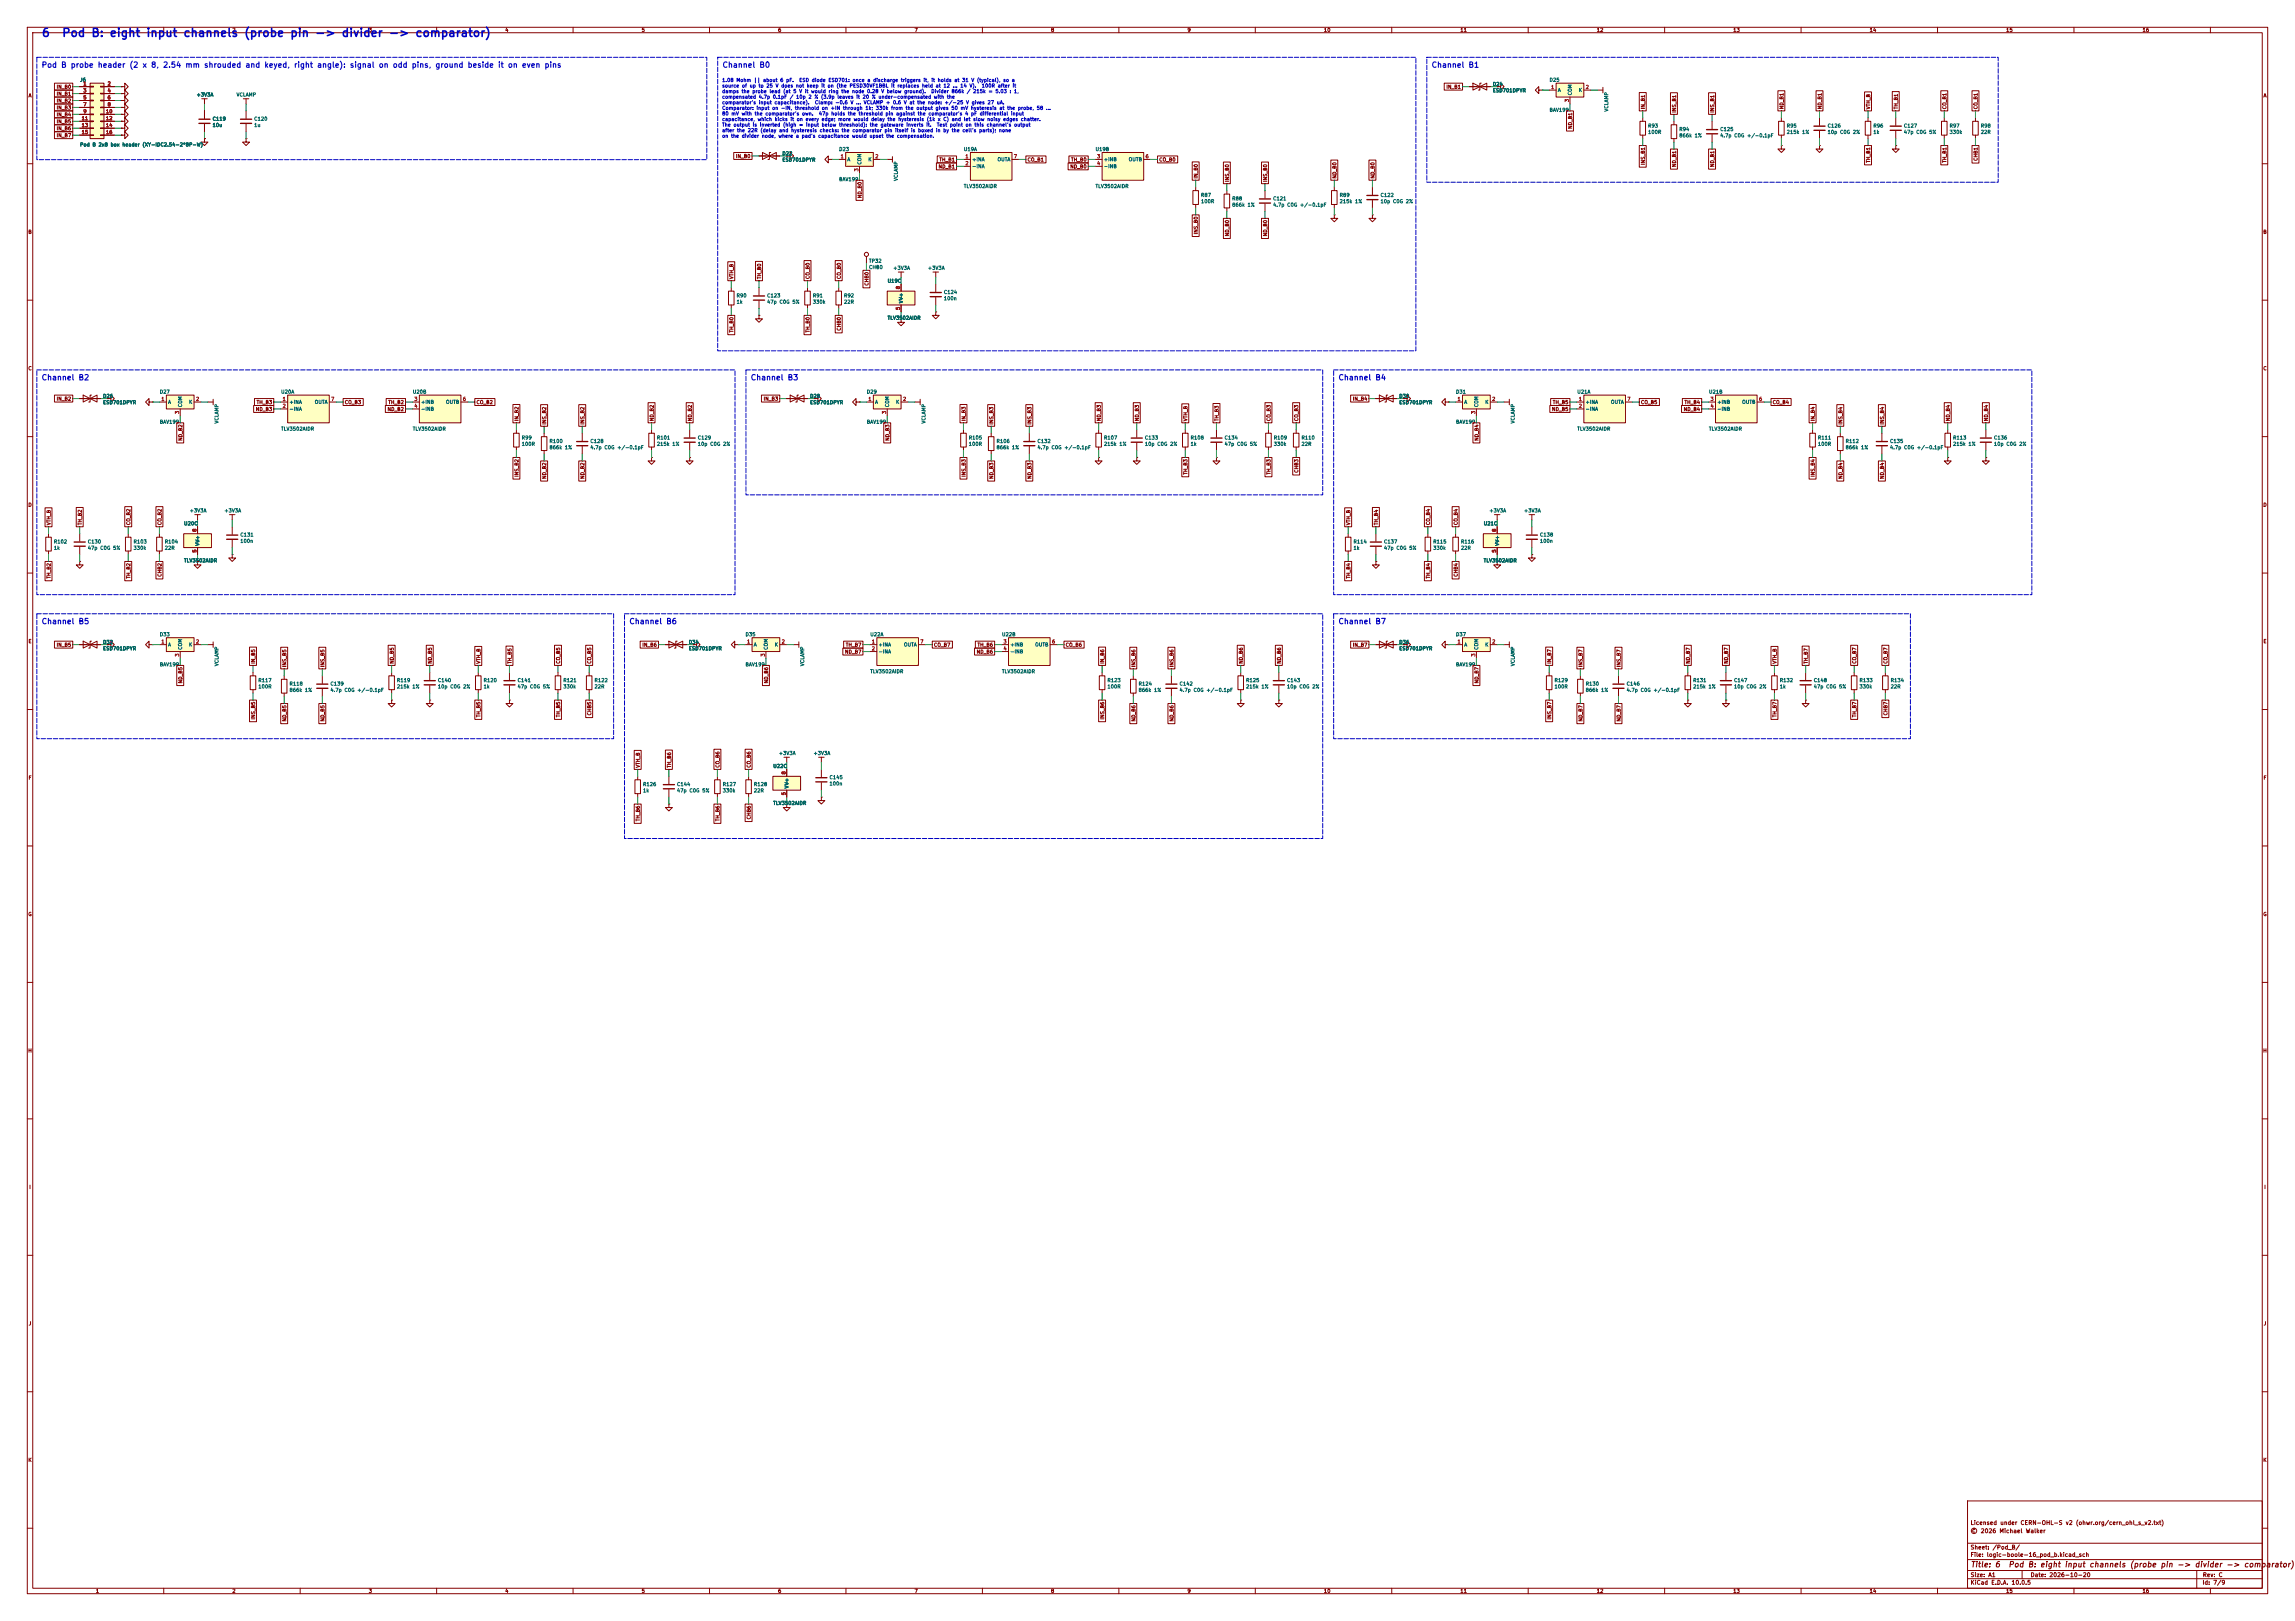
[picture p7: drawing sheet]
<svg xmlns="http://www.w3.org/2000/svg" width="841mm" height="594mm" viewBox="0 0 841 594" stroke-linecap="round" stroke-linejoin="round" font-family="sans-serif">
<defs><g id="words">
<g font-size="3" fill="#0000c2">
<text x="15.1" y="14.3">6</text>
<text x="22.5" y="14.3">Pod B: eight input channels (probe pin -&gt; divider -&gt; comparator)</text>
</g>
<g font-size="2" fill="#0000c2">
<text x="15.1" y="25.3">Pod B probe header (2 x 8, 2.54 mm shrouded and keyed, right angle): signal on odd pins, ground beside it on even pins</text>
<text x="264.6" y="25.3">Channel B0</text>
<text x="524.4" y="25.3">Channel B1</text>
<text x="15.1" y="139.8">Channel B2</text>
<text x="274.9" y="139.8">Channel B3</text>
<text x="490.3" y="139.8">Channel B4</text>
<text x="15.1" y="229.2">Channel B5</text>
<text x="230.4" y="229.2">Channel B6</text>
<text x="490.3" y="229.2">Channel B7</text>
</g>
<g font-size="2" fill="#840000">
<text x="722" y="574.8">Title: 6</text>
<text x="735.8" y="574.8">Pod B: eight input channels (probe pin -&gt; divider -&gt; comparator)</text>
</g>
<g font-size="1.5" fill="#840000">
<text x="721.9" y="562.1">© 2026 Michael Walker</text>
<text x="721.9" y="559.1">Licensed under CERN-OHL-S v2 (ohwr.org/cern_ohl_s_v2.txt)</text>
<text x="721.9" y="568.1">Sheet: /Pod_B/</text>
<text x="721.9" y="570.8">File: logic-boole-16_pod_b.kicad_sch</text>
<text x="721.9" y="581">KiCad E.D.A. 10.0.5</text>
<text x="721.9" y="578.2">Size: A1</text>
<text x="743.9" y="578.2">Date: 2026-10-20</text>
<text x="806.9" y="581">Id: 7/9</text>
<text x="807" y="578.2">Rev: C</text>
</g>
<g font-size="1.3" fill="#840000">
<text x="35" y="12">1</text>
<text x="85" y="12">2</text>
<text x="135" y="12">3</text>
<text x="185" y="12">4</text>
<text x="235" y="12">5</text>
<text x="285" y="12">6</text>
<text x="335" y="12">7</text>
<text x="385" y="12">8</text>
<text x="435" y="12">9</text>
<text x="485" y="12">10</text>
<text x="535" y="12">11</text>
<text x="585" y="12">12</text>
<text x="635" y="12">13</text>
<text x="685" y="12">14</text>
<text x="735" y="12">15</text>
<text x="785" y="12">16</text>
<text x="10.3" y="36">A</text>
<text x="20.6" y="32.8">IN_B0</text>
<text x="20.6" y="35.3">IN_B1</text>
<text x="529.9" y="32.8">IN_B1</text>
<text x="829.3" y="36">A</text>
<text x="20.6" y="40.4">IN_B3</text>
<text x="20.6" y="37.9">IN_B2</text>
<text x="603" y="40.2" transform="rotate(-90 603 40.2)">IN_B1</text>
<text x="614.5" y="41.5" transform="rotate(-90 614.5 41.5)">INS_B1</text>
<text x="628.4" y="41.5" transform="rotate(-90 628.4 41.5)">INS_B1</text>
<text x="653.8" y="40.2" transform="rotate(-90 653.8 40.2)">ND_B1</text>
<text x="667.8" y="40.2" transform="rotate(-90 667.8 40.2)">ND_B1</text>
<text x="685.6" y="40.2" transform="rotate(-90 685.6 40.2)">VTH_B</text>
<text x="695.7" y="40.2" transform="rotate(-90 695.7 40.2)">TH_B1</text>
<text x="713.5" y="40.2" transform="rotate(-90 713.5 40.2)">CO_B1</text>
<text x="725" y="40.2" transform="rotate(-90 725 40.2)">CO_B1</text>
<text x="20.6" y="45.5">IN_B5</text>
<text x="20.6" y="43">IN_B4</text>
<text x="576.4" y="47.4" transform="rotate(-90 576.4 47.4)">ND_B1</text>
<text x="20.6" y="50.6">IN_B7</text>
<text x="20.6" y="48">IN_B6</text>
<text x="269.5" y="58.2">IN_B0</text>
<text x="344.1" y="59.5">TH_B1</text>
<text x="376.4" y="59.5">CO_B1</text>
<text x="392.3" y="59.5">TH_B0</text>
<text x="424.6" y="59.5">CO_B0</text>
<text x="685.6" y="59.8" transform="rotate(-90 685.6 59.8)">TH_B1</text>
<text x="713.5" y="59.8" transform="rotate(-90 713.5 59.8)">TH_B1</text>
<text x="725" y="59.1" transform="rotate(-90 725 59.1)">CHB1</text>
<text x="343.8" y="62">ND_B1</text>
<text x="392" y="62">ND_B0</text>
<text x="439.2" y="65.6" transform="rotate(-90 439.2 65.6)">IN_B0</text>
<text x="490" y="65.6" transform="rotate(-90 490 65.6)">ND_B0</text>
<text x="504" y="65.6" transform="rotate(-90 504 65.6)">ND_B0</text>
<text x="603" y="60.6" transform="rotate(-90 603 60.6)">INS_B1</text>
<text x="614.5" y="61.4" transform="rotate(-90 614.5 61.4)">ND_B1</text>
<text x="628.4" y="61.4" transform="rotate(-90 628.4 61.4)">ND_B1</text>
<text x="450.6" y="66.9" transform="rotate(-90 450.6 66.9)">INS_B0</text>
<text x="464.6" y="66.9" transform="rotate(-90 464.6 66.9)">INS_B0</text>
<text x="316" y="72.8" transform="rotate(-90 316 72.8)">ND_B0</text>
<text x="10.2" y="86">B</text>
<text x="439.2" y="86" transform="rotate(-90 439.2 86)">INS_B0</text>
<text x="450.6" y="86.8" transform="rotate(-90 450.6 86.8)">ND_B0</text>
<text x="464.6" y="86.8" transform="rotate(-90 464.6 86.8)">ND_B0</text>
<text x="829.2" y="86">B</text>
<text x="269" y="102.4" transform="rotate(-90 269 102.4)">VTH_B</text>
<text x="279.2" y="102.4" transform="rotate(-90 279.2 102.4)">TH_B0</text>
<text x="297" y="102.4" transform="rotate(-90 297 102.4)">CO_B0</text>
<text x="308.4" y="102.4" transform="rotate(-90 308.4 102.4)">CO_B0</text>
<text x="318.6" y="104.8" transform="rotate(-90 318.6 104.8)">CHB0</text>
<text x="269" y="122" transform="rotate(-90 269 122)">TH_B0</text>
<text x="297" y="122" transform="rotate(-90 297 122)">TH_B0</text>
<text x="308.4" y="121.4" transform="rotate(-90 308.4 121.4)">CHB0</text>
<text x="10.2" y="136">C</text>
<text x="829.2" y="136">C</text>
<text x="20.6" y="147.1">IN_B2</text>
<text x="93.9" y="148.4">TH_B3</text>
<text x="126.2" y="148.4">CO_B3</text>
<text x="142.1" y="148.4">TH_B2</text>
<text x="174.4" y="148.4">CO_B2</text>
<text x="279.7" y="147.1">IN_B3</text>
<text x="495.6" y="147.1">IN_B4</text>
<text x="568.9" y="148.4">TH_B5</text>
<text x="601.2" y="148.4">CO_B5</text>
<text x="617.1" y="148.4">TH_B4</text>
<text x="649.4" y="148.4">CO_B4</text>
<text x="93.6" y="150.9">ND_B3</text>
<text x="141.8" y="150.9">ND_B2</text>
<text x="190.3" y="154.5" transform="rotate(-90 190.3 154.5)">IN_B2</text>
<text x="200.4" y="155.8" transform="rotate(-90 200.4 155.8)">INS_B2</text>
<text x="214.4" y="155.8" transform="rotate(-90 214.4 155.8)">INS_B2</text>
<text x="239.8" y="154.5" transform="rotate(-90 239.8 154.5)">ND_B2</text>
<text x="253.8" y="154.5" transform="rotate(-90 253.8 154.5)">ND_B2</text>
<text x="354.1" y="154.5" transform="rotate(-90 354.1 154.5)">IN_B3</text>
<text x="364.3" y="155.8" transform="rotate(-90 364.3 155.8)">INS_B3</text>
<text x="378.2" y="155.8" transform="rotate(-90 378.2 155.8)">INS_B3</text>
<text x="403.6" y="154.5" transform="rotate(-90 403.6 154.5)">ND_B3</text>
<text x="417.6" y="154.5" transform="rotate(-90 417.6 154.5)">ND_B3</text>
<text x="435.4" y="154.5" transform="rotate(-90 435.4 154.5)">VTH_B</text>
<text x="446.8" y="154.5" transform="rotate(-90 446.8 154.5)">TH_B3</text>
<text x="465.9" y="154.5" transform="rotate(-90 465.9 154.5)">CO_B3</text>
<text x="476" y="154.5" transform="rotate(-90 476 154.5)">CO_B3</text>
<text x="568.6" y="150.9">ND_B5</text>
<text x="616.8" y="150.9">ND_B4</text>
<text x="665.3" y="154.5" transform="rotate(-90 665.3 154.5)">IN_B4</text>
<text x="675.4" y="155.8" transform="rotate(-90 675.4 155.8)">INS_B4</text>
<text x="690.7" y="155.8" transform="rotate(-90 690.7 155.8)">INS_B4</text>
<text x="714.8" y="154.5" transform="rotate(-90 714.8 154.5)">ND_B4</text>
<text x="728.8" y="154.5" transform="rotate(-90 728.8 154.5)">ND_B4</text>
<text x="67.1" y="161.7" transform="rotate(-90 67.1 161.7)">ND_B2</text>
<text x="326.2" y="161.7" transform="rotate(-90 326.2 161.7)">ND_B3</text>
<text x="542.1" y="161.7" transform="rotate(-90 542.1 161.7)">ND_B4</text>
<text x="476" y="173.4" transform="rotate(-90 476 173.4)">CHB3</text>
<text x="190.3" y="174.9" transform="rotate(-90 190.3 174.9)">INS_B2</text>
<text x="200.4" y="175.7" transform="rotate(-90 200.4 175.7)">ND_B2</text>
<text x="214.4" y="175.7" transform="rotate(-90 214.4 175.7)">ND_B2</text>
<text x="354.1" y="174.9" transform="rotate(-90 354.1 174.9)">INS_B3</text>
<text x="364.3" y="175.7" transform="rotate(-90 364.3 175.7)">ND_B3</text>
<text x="378.2" y="175.7" transform="rotate(-90 378.2 175.7)">ND_B3</text>
<text x="435.4" y="174.1" transform="rotate(-90 435.4 174.1)">TH_B3</text>
<text x="465.9" y="174.1" transform="rotate(-90 465.9 174.1)">TH_B3</text>
<text x="665.3" y="174.9" transform="rotate(-90 665.3 174.9)">INS_B4</text>
<text x="675.4" y="175.7" transform="rotate(-90 675.4 175.7)">ND_B4</text>
<text x="690.7" y="175.7" transform="rotate(-90 690.7 175.7)">ND_B4</text>
<text x="10.2" y="186">D</text>
<text x="829.2" y="186">D</text>
<text x="18.8" y="192.6" transform="rotate(-90 18.8 192.6)">VTH_B</text>
<text x="30.3" y="192.6" transform="rotate(-90 30.3 192.6)">TH_B2</text>
<text x="48" y="192.6" transform="rotate(-90 48 192.6)">CO_B2</text>
<text x="59.5" y="192.6" transform="rotate(-90 59.5 192.6)">CO_B2</text>
<text x="495.1" y="192.6" transform="rotate(-90 495.1 192.6)">VTH_B</text>
<text x="505.2" y="192.6" transform="rotate(-90 505.2 192.6)">TH_B4</text>
<text x="524.3" y="192.6" transform="rotate(-90 524.3 192.6)">CO_B4</text>
<text x="534.5" y="192.6" transform="rotate(-90 534.5 192.6)">CO_B4</text>
<text x="18.8" y="212.2" transform="rotate(-90 18.8 212.2)">TH_B2</text>
<text x="48" y="212.2" transform="rotate(-90 48 212.2)">TH_B2</text>
<text x="59.5" y="211.5" transform="rotate(-90 59.5 211.5)">CHB2</text>
<text x="495.1" y="212.2" transform="rotate(-90 495.1 212.2)">TH_B4</text>
<text x="524.3" y="212.2" transform="rotate(-90 524.3 212.2)">TH_B4</text>
<text x="534.5" y="211.5" transform="rotate(-90 534.5 211.5)">CHB4</text>
<text x="10.3" y="236">E</text>
<text x="20.6" y="237.3">IN_B5</text>
<text x="235.2" y="237.3">IN_B6</text>
<text x="309.5" y="239.8">ND_B7</text>
<text x="309.8" y="237.3">TH_B7</text>
<text x="342.1" y="237.3">CO_B7</text>
<text x="357.7" y="239.8">ND_B6</text>
<text x="358" y="237.3">TH_B6</text>
<text x="390.3" y="237.3">CO_B6</text>
<text x="495.6" y="237.3">IN_B7</text>
<text x="829.3" y="236">E</text>
<text x="93.8" y="243.4" transform="rotate(-90 93.8 243.4)">IN_B5</text>
<text x="105.2" y="244.7" transform="rotate(-90 105.2 244.7)">INS_B5</text>
<text x="119.2" y="244.7" transform="rotate(-90 119.2 244.7)">INS_B5</text>
<text x="144.6" y="243.4" transform="rotate(-90 144.6 243.4)">ND_B5</text>
<text x="158.5" y="243.4" transform="rotate(-90 158.5 243.4)">ND_B5</text>
<text x="176.3" y="243.4" transform="rotate(-90 176.3 243.4)">VTH_B</text>
<text x="187.7" y="243.4" transform="rotate(-90 187.7 243.4)">TH_B5</text>
<text x="205.5" y="243.4" transform="rotate(-90 205.5 243.4)">CO_B5</text>
<text x="217" y="243.4" transform="rotate(-90 217 243.4)">CO_B5</text>
<text x="404.9" y="243.4" transform="rotate(-90 404.9 243.4)">IN_B6</text>
<text x="416.3" y="244.7" transform="rotate(-90 416.3 244.7)">INS_B6</text>
<text x="430.3" y="244.7" transform="rotate(-90 430.3 244.7)">INS_B6</text>
<text x="455.7" y="243.4" transform="rotate(-90 455.7 243.4)">ND_B6</text>
<text x="469.7" y="243.4" transform="rotate(-90 469.7 243.4)">ND_B6</text>
<text x="568.7" y="243.4" transform="rotate(-90 568.7 243.4)">IN_B7</text>
<text x="580.2" y="244.7" transform="rotate(-90 580.2 244.7)">INS_B7</text>
<text x="594.1" y="244.7" transform="rotate(-90 594.1 244.7)">INS_B7</text>
<text x="619.5" y="243.4" transform="rotate(-90 619.5 243.4)">ND_B7</text>
<text x="633.5" y="243.4" transform="rotate(-90 633.5 243.4)">ND_B7</text>
<text x="651.3" y="243.4" transform="rotate(-90 651.3 243.4)">VTH_B</text>
<text x="662.7" y="243.4" transform="rotate(-90 662.7 243.4)">TH_B7</text>
<text x="680.5" y="243.4" transform="rotate(-90 680.5 243.4)">CO_B7</text>
<text x="691.9" y="243.4" transform="rotate(-90 691.9 243.4)">CO_B7</text>
<text x="67.1" y="250.6" transform="rotate(-90 67.1 250.6)">ND_B5</text>
<text x="281.7" y="250.6" transform="rotate(-90 281.7 250.6)">ND_B6</text>
<text x="542.1" y="250.6" transform="rotate(-90 542.1 250.6)">ND_B7</text>
<text x="93.8" y="263.8" transform="rotate(-90 93.8 263.8)">INS_B5</text>
<text x="176.3" y="263" transform="rotate(-90 176.3 263)">TH_B5</text>
<text x="205.5" y="263" transform="rotate(-90 205.5 263)">TH_B5</text>
<text x="217" y="262.3" transform="rotate(-90 217 262.3)">CHB5</text>
<text x="404.9" y="263.8" transform="rotate(-90 404.9 263.8)">INS_B6</text>
<text x="568.7" y="263.8" transform="rotate(-90 568.7 263.8)">INS_B7</text>
<text x="651.3" y="263" transform="rotate(-90 651.3 263)">TH_B7</text>
<text x="680.5" y="263" transform="rotate(-90 680.5 263)">TH_B7</text>
<text x="691.9" y="262.3" transform="rotate(-90 691.9 262.3)">CHB7</text>
<text x="105.2" y="264.6" transform="rotate(-90 105.2 264.6)">ND_B5</text>
<text x="119.2" y="264.6" transform="rotate(-90 119.2 264.6)">ND_B5</text>
<text x="416.3" y="264.6" transform="rotate(-90 416.3 264.6)">ND_B6</text>
<text x="430.3" y="264.6" transform="rotate(-90 430.3 264.6)">ND_B6</text>
<text x="580.2" y="264.6" transform="rotate(-90 580.2 264.6)">ND_B7</text>
<text x="594.1" y="264.6" transform="rotate(-90 594.1 264.6)">ND_B7</text>
<text x="234.7" y="281.5" transform="rotate(-90 234.7 281.5)">VTH_B</text>
<text x="246.2" y="281.5" transform="rotate(-90 246.2 281.5)">TH_B6</text>
<text x="263.9" y="281.5" transform="rotate(-90 263.9 281.5)">CO_B6</text>
<text x="275.4" y="281.5" transform="rotate(-90 275.4 281.5)">CO_B6</text>
<text x="10.3" y="286">F</text>
<text x="829.3" y="286">F</text>
<text x="234.7" y="301.1" transform="rotate(-90 234.7 301.1)">TH_B6</text>
<text x="263.9" y="301.1" transform="rotate(-90 263.9 301.1)">TH_B6</text>
<text x="275.4" y="300.4" transform="rotate(-90 275.4 300.4)">CHB6</text>
<text x="10.2" y="336">G</text>
<text x="829.2" y="336">G</text>
<text x="10.2" y="386">H</text>
<text x="829.2" y="386">H</text>
<text x="10.6" y="436">I</text>
<text x="829.6" y="436">I</text>
<text x="10.4" y="486">J</text>
<text x="829.4" y="486">J</text>
<text x="10.2" y="536">K</text>
<text x="829.2" y="536">K</text>
<text x="35" y="584">1</text>
<text x="85" y="584">2</text>
<text x="135" y="584">3</text>
<text x="185" y="584">4</text>
<text x="235" y="584">5</text>
<text x="285" y="584">6</text>
<text x="335" y="584">7</text>
<text x="385" y="584">8</text>
<text x="435" y="584">9</text>
<text x="485" y="584">10</text>
<text x="535" y="584">11</text>
<text x="585" y="584">12</text>
<text x="635" y="584">13</text>
<text x="685" y="584">14</text>
<text x="735" y="584">15</text>
<text x="785" y="584">16</text>
</g>
<g font-size="1.3" fill="#006464">
<text x="29.2" y="30.2">J6</text>
<text x="71.9" y="35.7">+3V3A</text>
<text x="86.5" y="35.7">VCLAMP</text>
<text x="546.9" y="31.8">D24</text>
<text x="546.9" y="34.1">ESD701DPYR</text>
<text x="567.7" y="30.2">D25</text>
<text x="570.7" y="34">A</text>
<text x="576.3" y="35.1" transform="rotate(-90 576.3 35.1)">COM</text>
<text x="578.4" y="34">K</text>
<text x="567.7" y="41.3">BAV199</text>
<text x="589.6" y="41.1" transform="rotate(-90 589.6 41.1)">VCLAMP</text>
<text x="77.7" y="44.5">C119</text>
<text x="77.7" y="46.8">10u</text>
<text x="93" y="44.5">C120</text>
<text x="93" y="46.8">1u</text>
<text x="603.8" y="47.1">R93</text>
<text x="654.6" y="47.1">R95</text>
<text x="669.6" y="47.1">C126</text>
<text x="686.3" y="47.1">R96</text>
<text x="697.5" y="47.1">C127</text>
<text x="714.3" y="47.1">R97</text>
<text x="725.7" y="47.1">R98</text>
<text x="29.2" y="54">Pod B 2x8 box header (XY-IDC2.54-2*8P-W)</text>
<text x="603.8" y="49.4">100R</text>
<text x="615.2" y="48.3">R94</text>
<text x="615.2" y="50.6">866k 1%</text>
<text x="630.2" y="48.3">C125</text>
<text x="630.2" y="50.6">4.7p C0G +/-0.1pF</text>
<text x="654.6" y="49.4">215k 1%</text>
<text x="669.6" y="49.4">10p C0G 2%</text>
<text x="686.3" y="49.4">1k</text>
<text x="697.5" y="49.4">47p C0G 5%</text>
<text x="714.3" y="49.4">330k</text>
<text x="725.7" y="49.4">22R</text>
<text x="286.5" y="57.2">D22</text>
<text x="286.5" y="59.5">ESD701DPYR</text>
<text x="307.3" y="55.6">D23</text>
<text x="310.4" y="59.4">A</text>
<text x="318" y="59.4">K</text>
<text x="353" y="55.6">U19A</text>
<text x="356.1" y="59.4">+INA</text>
<text x="365.4" y="59.4">OUTA</text>
<text x="401.3" y="55.6">U19B</text>
<text x="404.3" y="59.4">+INB</text>
<text x="413.5" y="59.4">OUTB</text>
<text x="315.9" y="60.5" transform="rotate(-90 315.9 60.5)">COM</text>
<text x="356.1" y="61.9">-INA</text>
<text x="404.3" y="61.9">-INB</text>
<text x="307.3" y="66.7">BAV199</text>
<text x="329.3" y="66.5" transform="rotate(-90 329.3 66.5)">VCLAMP</text>
<text x="353" y="69.2">TLV3502AIDR</text>
<text x="401.3" y="69.2">TLV3502AIDR</text>
<text x="440" y="72.5">R87</text>
<text x="440" y="74.8">100R</text>
<text x="451.4" y="73.7">R88</text>
<text x="451.4" y="76">866k 1%</text>
<text x="466.4" y="73.7">C121</text>
<text x="466.4" y="76">4.7p C0G +/-0.1pF</text>
<text x="490.8" y="72.5">R89</text>
<text x="490.8" y="74.8">215k 1%</text>
<text x="505.7" y="72.5">C122</text>
<text x="505.7" y="74.8">10p C0G 2%</text>
<text x="318.3" y="96.6">TP32</text>
<text x="318.3" y="98.9">CHB0</text>
<text x="327.2" y="99.2">+3V3A</text>
<text x="339.9" y="99.2">+3V3A</text>
<text x="325.1" y="103.9">U19C</text>
<text x="269.8" y="109.3">R90</text>
<text x="269.8" y="111.6">1k</text>
<text x="280.9" y="109.3">C123</text>
<text x="280.9" y="111.6">47p C0G 5%</text>
<text x="297.7" y="109.3">R91</text>
<text x="297.7" y="111.6">330k</text>
<text x="309.1" y="109.3">R92</text>
<text x="309.1" y="111.6">22R</text>
<text x="331.2" y="111.3" transform="rotate(-90 331.2 111.3)">V-</text>
<text x="331.2" y="110.1" transform="rotate(-90 331.2 110.1)">V+</text>
<text x="345.7" y="108">C124</text>
<text x="345.7" y="110.3">100n</text>
<text x="325.1" y="117.5">TLV3502AIDR</text>
<text x="37.6" y="146.1">D26</text>
<text x="37.6" y="148.4">ESD701DPYR</text>
<text x="58.4" y="144.5">D27</text>
<text x="61.4" y="148.3">A</text>
<text x="67" y="149.4" transform="rotate(-90 67 149.4)">COM</text>
<text x="69.1" y="148.3">K</text>
<text x="102.9" y="144.5">U20A</text>
<text x="105.9" y="148.3">+INA</text>
<text x="115.2" y="148.3">OUTA</text>
<text x="151.1" y="144.5">U20B</text>
<text x="154.2" y="148.3">+INB</text>
<text x="163.3" y="148.3">OUTB</text>
<text x="296.7" y="146.1">D28</text>
<text x="296.7" y="148.4">ESD701DPYR</text>
<text x="317.5" y="144.5">D29</text>
<text x="320.5" y="148.3">A</text>
<text x="326.1" y="149.4" transform="rotate(-90 326.1 149.4)">COM</text>
<text x="328.2" y="148.3">K</text>
<text x="512.6" y="146.1">D30</text>
<text x="512.6" y="148.4">ESD701DPYR</text>
<text x="533.4" y="144.5">D31</text>
<text x="536.4" y="148.3">A</text>
<text x="542" y="149.4" transform="rotate(-90 542 149.4)">COM</text>
<text x="544.1" y="148.3">K</text>
<text x="577.8" y="144.5">U21A</text>
<text x="580.9" y="148.3">+INA</text>
<text x="590.2" y="148.3">OUTA</text>
<text x="626.1" y="144.5">U21B</text>
<text x="629.1" y="148.3">+INB</text>
<text x="638.3" y="148.3">OUTB</text>
<text x="58.4" y="155.6">BAV199</text>
<text x="80.4" y="155.4" transform="rotate(-90 80.4 155.4)">VCLAMP</text>
<text x="105.9" y="150.8">-INA</text>
<text x="154.2" y="150.8">-INB</text>
<text x="317.5" y="155.6">BAV199</text>
<text x="339.4" y="155.4" transform="rotate(-90 339.4 155.4)">VCLAMP</text>
<text x="533.4" y="155.6">BAV199</text>
<text x="555.3" y="155.4" transform="rotate(-90 555.3 155.4)">VCLAMP</text>
<text x="580.9" y="150.8">-INA</text>
<text x="629.1" y="150.8">-INB</text>
<text x="102.9" y="158.1">TLV3502AIDR</text>
<text x="151.1" y="158.1">TLV3502AIDR</text>
<text x="191" y="161.4">R99</text>
<text x="240.6" y="161.4">R101</text>
<text x="255.5" y="161.4">C129</text>
<text x="354.9" y="161.4">R105</text>
<text x="404.4" y="161.4">R107</text>
<text x="419.4" y="161.4">C133</text>
<text x="436.1" y="161.4">R108</text>
<text x="448.6" y="161.4">C134</text>
<text x="466.6" y="161.4">R109</text>
<text x="476.8" y="161.4">R110</text>
<text x="577.8" y="158.1">TLV3502AIDR</text>
<text x="626.1" y="158.1">TLV3502AIDR</text>
<text x="666" y="161.4">R111</text>
<text x="715.5" y="161.4">R113</text>
<text x="730.5" y="161.4">C136</text>
<text x="191" y="163.7">100R</text>
<text x="201.2" y="162.6">R100</text>
<text x="201.2" y="164.9">866k 1%</text>
<text x="216.2" y="162.6">C128</text>
<text x="216.2" y="164.9">4.7p C0G +/-0.1pF</text>
<text x="240.6" y="163.7">215k 1%</text>
<text x="255.5" y="163.7">10p C0G 2%</text>
<text x="354.9" y="163.7">100R</text>
<text x="365" y="162.6">R106</text>
<text x="365" y="164.9">866k 1%</text>
<text x="380" y="162.6">C132</text>
<text x="380" y="164.9">4.7p C0G +/-0.1pF</text>
<text x="404.4" y="163.7">215k 1%</text>
<text x="419.4" y="163.7">10p C0G 2%</text>
<text x="436.1" y="163.7">1k</text>
<text x="448.6" y="163.7">47p C0G 5%</text>
<text x="466.6" y="163.7">330k</text>
<text x="476.8" y="163.7">22R</text>
<text x="666" y="163.7">100R</text>
<text x="676.2" y="162.6">R112</text>
<text x="676.2" y="164.9">866k 1%</text>
<text x="692.4" y="162.6">C135</text>
<text x="692.4" y="164.9">4.7p C0G +/-0.1pF</text>
<text x="715.5" y="163.7">215k 1%</text>
<text x="730.5" y="163.7">10p C0G 2%</text>
<text x="69.4" y="188.1">+3V3A</text>
<text x="82.1" y="188.1">+3V3A</text>
<text x="545.6" y="188.1">+3V3A</text>
<text x="558.3" y="188.1">+3V3A</text>
<text x="67.3" y="192.8">U20C</text>
<text x="87.9" y="196.9">C131</text>
<text x="543.5" y="192.8">U21C</text>
<text x="564.2" y="196.9">C138</text>
<text x="19.6" y="199.5">R102</text>
<text x="19.6" y="201.8">1k</text>
<text x="32" y="199.5">C130</text>
<text x="32" y="201.8">47p C0G 5%</text>
<text x="48.8" y="199.5">R103</text>
<text x="48.8" y="201.8">330k</text>
<text x="60.2" y="199.5">R104</text>
<text x="60.2" y="201.8">22R</text>
<text x="73.4" y="200.2" transform="rotate(-90 73.4 200.2)">V-</text>
<text x="73.4" y="199" transform="rotate(-90 73.4 199)">V+</text>
<text x="87.9" y="199.2">100n</text>
<text x="495.8" y="199.5">R114</text>
<text x="495.8" y="201.8">1k</text>
<text x="507" y="199.5">C137</text>
<text x="507" y="201.8">47p C0G 5%</text>
<text x="525" y="199.5">R115</text>
<text x="525" y="201.8">330k</text>
<text x="535.2" y="199.5">R116</text>
<text x="535.2" y="201.8">22R</text>
<text x="549.6" y="200.2" transform="rotate(-90 549.6 200.2)">V-</text>
<text x="549.6" y="199" transform="rotate(-90 549.6 199)">V+</text>
<text x="564.2" y="199.2">100n</text>
<text x="67.3" y="206.4">TLV3502AIDR</text>
<text x="543.5" y="206.4">TLV3502AIDR</text>
<text x="58.4" y="233.4">D33</text>
<text x="273" y="233.4">D35</text>
<text x="318.8" y="233.4">U22A</text>
<text x="367" y="233.4">U22B</text>
<text x="533.4" y="233.4">D37</text>
<text x="37.6" y="236.3">D32</text>
<text x="37.6" y="238.6">ESD701DPYR</text>
<text x="61.4" y="237.2">A</text>
<text x="67" y="238.3" transform="rotate(-90 67 238.3)">COM</text>
<text x="69.1" y="237.2">K</text>
<text x="252.2" y="236.3">D34</text>
<text x="252.2" y="238.6">ESD701DPYR</text>
<text x="276.1" y="237.2">A</text>
<text x="281.6" y="238.3" transform="rotate(-90 281.6 238.3)">COM</text>
<text x="283.7" y="237.2">K</text>
<text x="321.8" y="237.2">+INA</text>
<text x="321.8" y="239.7">-INA</text>
<text x="331.1" y="237.2">OUTA</text>
<text x="370.1" y="237.2">+INB</text>
<text x="370.1" y="239.7">-INB</text>
<text x="379.2" y="237.2">OUTB</text>
<text x="512.6" y="236.3">D36</text>
<text x="512.6" y="238.6">ESD701DPYR</text>
<text x="536.4" y="237.2">A</text>
<text x="542" y="238.3" transform="rotate(-90 542 238.3)">COM</text>
<text x="544.1" y="237.2">K</text>
<text x="58.4" y="244.5">BAV199</text>
<text x="80.4" y="244.3" transform="rotate(-90 80.4 244.3)">VCLAMP</text>
<text x="273" y="244.5">BAV199</text>
<text x="295" y="244.3" transform="rotate(-90 295 244.3)">VCLAMP</text>
<text x="533.4" y="244.5">BAV199</text>
<text x="555.3" y="244.3" transform="rotate(-90 555.3 244.3)">VCLAMP</text>
<text x="94.5" y="250.3">R117</text>
<text x="105.9" y="251.5">R118</text>
<text x="120.9" y="251.5">C139</text>
<text x="145.3" y="250.3">R119</text>
<text x="160.3" y="250.3">C140</text>
<text x="177.1" y="250.3">R120</text>
<text x="189.5" y="250.3">C141</text>
<text x="206.3" y="250.3">R121</text>
<text x="217.7" y="250.3">R122</text>
<text x="318.8" y="247">TLV3502AIDR</text>
<text x="367" y="247">TLV3502AIDR</text>
<text x="405.7" y="250.3">R123</text>
<text x="417.1" y="251.5">R124</text>
<text x="432.1" y="251.5">C142</text>
<text x="456.5" y="250.3">R125</text>
<text x="471.4" y="250.3">C143</text>
<text x="569.5" y="250.3">R129</text>
<text x="580.9" y="251.5">R130</text>
<text x="595.9" y="251.5">C146</text>
<text x="620.3" y="250.3">R131</text>
<text x="635.3" y="250.3">C147</text>
<text x="652" y="250.3">R132</text>
<text x="664.5" y="250.3">C148</text>
<text x="681.3" y="250.3">R133</text>
<text x="692.7" y="250.3">R134</text>
<text x="94.5" y="252.6">100R</text>
<text x="105.9" y="253.8">866k 1%</text>
<text x="120.9" y="253.8">4.7p C0G +/-0.1pF</text>
<text x="145.3" y="252.6">215k 1%</text>
<text x="160.3" y="252.6">10p C0G 2%</text>
<text x="177.1" y="252.6">1k</text>
<text x="189.5" y="252.6">47p C0G 5%</text>
<text x="206.3" y="252.6">330k</text>
<text x="217.7" y="252.6">22R</text>
<text x="405.7" y="252.6">100R</text>
<text x="417.1" y="253.8">866k 1%</text>
<text x="432.1" y="253.8">4.7p C0G +/-0.1pF</text>
<text x="456.5" y="252.6">215k 1%</text>
<text x="471.4" y="252.6">10p C0G 2%</text>
<text x="569.5" y="252.6">100R</text>
<text x="580.9" y="253.8">866k 1%</text>
<text x="595.9" y="253.8">4.7p C0G +/-0.1pF</text>
<text x="620.3" y="252.6">215k 1%</text>
<text x="635.3" y="252.6">10p C0G 2%</text>
<text x="652" y="252.6">1k</text>
<text x="664.5" y="252.6">47p C0G 5%</text>
<text x="681.3" y="252.6">330k</text>
<text x="692.7" y="252.6">22R</text>
<text x="283.2" y="281.7">U22C</text>
<text x="285.3" y="277">+3V3A</text>
<text x="298" y="277">+3V3A</text>
<text x="289.3" y="287.9" transform="rotate(-90 289.3 287.9)">V+</text>
<text x="303.8" y="285.8">C145</text>
<text x="235.5" y="288.4">R126</text>
<text x="235.5" y="290.7">1k</text>
<text x="247.9" y="288.4">C144</text>
<text x="247.9" y="290.7">47p C0G 5%</text>
<text x="264.7" y="288.4">R127</text>
<text x="264.7" y="290.7">330k</text>
<text x="276.1" y="288.4">R128</text>
<text x="276.1" y="290.7">22R</text>
<text x="289.3" y="289.1" transform="rotate(-90 289.3 289.1)">V-</text>
<text x="303.8" y="288.1">100n</text>
<text x="283.2" y="295.3">TLV3502AIDR</text>
</g>
<g font-size="1.3" fill="#a90000">
<text x="30.4" y="31.6">1</text>
<text x="30.4" y="34.2">3</text>
<text x="39.3" y="31.6">2</text>
<text x="39.3" y="34.2">4</text>
<text x="568.2" y="32.9">1</text>
<text x="580.9" y="32.9">2</text>
<text x="30.4" y="36.7">5</text>
<text x="30.4" y="39.2">7</text>
<text x="30.4" y="41.8">9</text>
<text x="38.7" y="41.8">10</text>
<text x="39.3" y="36.7">6</text>
<text x="39.3" y="39.2">8</text>
<text x="575.2" y="37.6" transform="rotate(-90 575.2 37.6)">3</text>
<text x="29.8" y="44.3">11</text>
<text x="29.8" y="46.9">13</text>
<text x="38.7" y="44.3">12</text>
<text x="38.7" y="46.9">14</text>
<text x="29.8" y="49.4">15</text>
<text x="38.7" y="49.4">16</text>
<text x="307.9" y="58.3">1</text>
<text x="320.6" y="58.3">2</text>
<text x="353.6" y="58.3">1</text>
<text x="371.4" y="58.3">7</text>
<text x="401.9" y="58.3">3</text>
<text x="419.6" y="58.3">6</text>
<text x="314.8" y="63" transform="rotate(-90 314.8 63)">3</text>
<text x="353.6" y="60.8">2</text>
<text x="401.9" y="60.8">4</text>
<text x="330.1" y="106.1" transform="rotate(-90 330.1 106.1)">8</text>
<text x="330.1" y="113.8" transform="rotate(-90 330.1 113.8)">5</text>
<text x="59" y="147.2">1</text>
<text x="71.7" y="147.2">2</text>
<text x="103.4" y="147.2">1</text>
<text x="103.4" y="149.7">2</text>
<text x="121.2" y="147.2">7</text>
<text x="151.7" y="147.2">3</text>
<text x="151.7" y="149.7">4</text>
<text x="169.4" y="147.2">6</text>
<text x="318" y="147.2">1</text>
<text x="330.7" y="147.2">2</text>
<text x="533.9" y="147.2">1</text>
<text x="546.6" y="147.2">2</text>
<text x="578.4" y="147.2">1</text>
<text x="578.4" y="149.7">2</text>
<text x="596.2" y="147.2">7</text>
<text x="626.6" y="147.2">3</text>
<text x="626.6" y="149.7">4</text>
<text x="644.4" y="147.2">6</text>
<text x="65.9" y="151.9" transform="rotate(-90 65.9 151.9)">3</text>
<text x="325" y="151.9" transform="rotate(-90 325 151.9)">3</text>
<text x="540.9" y="151.9" transform="rotate(-90 540.9 151.9)">3</text>
<text x="72.3" y="195" transform="rotate(-90 72.3 195)">8</text>
<text x="548.5" y="195" transform="rotate(-90 548.5 195)">8</text>
<text x="72.3" y="202.7" transform="rotate(-90 72.3 202.7)">5</text>
<text x="548.5" y="202.7" transform="rotate(-90 548.5 202.7)">5</text>
<text x="59" y="236.1">1</text>
<text x="71.7" y="236.1">2</text>
<text x="273.6" y="236.1">1</text>
<text x="286.3" y="236.1">2</text>
<text x="319.3" y="236.1">1</text>
<text x="319.3" y="238.6">2</text>
<text x="337.1" y="236.1">7</text>
<text x="367.6" y="236.1">3</text>
<text x="367.6" y="238.6">4</text>
<text x="385.3" y="236.1">6</text>
<text x="533.9" y="236.1">1</text>
<text x="546.6" y="236.1">2</text>
<text x="65.9" y="240.8" transform="rotate(-90 65.9 240.8)">3</text>
<text x="280.5" y="240.8" transform="rotate(-90 280.5 240.8)">3</text>
<text x="540.9" y="240.8" transform="rotate(-90 540.9 240.8)">3</text>
<text x="288.2" y="283.9" transform="rotate(-90 288.2 283.9)">8</text>
<text x="288.2" y="291.6" transform="rotate(-90 288.2 291.6)">5</text>
</g>
<g font-size="1.3" fill="#0000c2">
<text x="264.5" y="30.3">1.08 Mohm || about 6 pF.</text>
<text x="264.5" y="32.4">source of up to 25 V does not keep it on (the PESD30VF1BBL it replaces held at 12 ... 14 V).</text>
<text x="264.5" y="34.4">damps the probe lead (at 5 V it would ring the node 0.28 V below ground).</text>
<text x="292.7" y="30.3">ESD diode ESD701: once a discharge triggers it, it holds at 31 V (typical), so a</text>
<text x="341.1" y="34.4">Divider 866k / 215k = 5.03 : 1,</text>
<text x="359.6" y="32.4">100R after it</text>
<text x="264.5" y="36.5">compensated 4.7p 0.1pF / 10p 2 % (3.9p leaves it 20 % under-compensated with the</text>
<text x="264.5" y="38.5">comparator's input capacitance).</text>
<text x="264.5" y="40.5">Comparator: input on -IN, threshold on +IN through 1k; 330k from the output gives 50 mV hysteresis at the probe, 58 ...</text>
<text x="298.5" y="38.5">Clamp: -0.6 V ... VCLAMP + 0.6 V at the node: +/-25 V gives 27 uA.</text>
<text x="264.5" y="42.6">80 mV with the comparator's own.</text>
<text x="264.5" y="44.6">capacitance, which kicks it on every edge; more would delay the hysteresis (1k x C) and let slow noisy edges chatter.</text>
<text x="264.5" y="46.7">The output is inverted (high = input below threshold): the gateware inverts it.</text>
<text x="299.9" y="42.6">47p holds the threshold pin against the comparator's 4 pF differential input</text>
<text x="343.2" y="46.7">Test point on this channel's output</text>
<text x="264.5" y="48.7">after the 22R (delay and hysteresis checks: the comparator pin itself is boxed in by the cell's parts); none</text>
<text x="264.5" y="50.8">on the divider node, where a pad's capacitance would upset the compensation.</text>
</g>
</g></defs>
<g fill="none" stroke="#840000" stroke-width=".37">
<path d="M10 10h821v574h-821zM12 12h817v570h-817zM60 10v2M110 10v2M160 10v2M210 10v2M260 10v2M310 10v2M360 10v2M410 10v2M460 10v2M510 10v2"/>
<path d="M560 10v2M610 10v2M660 10v2M710 10v2M760 10v2M810 10v2M10 60h2M829 60h2M317.5 94v2.5M329.2 99.7h2M330.2 99.7v1.9M341.9 99.7h2"/>
<path d="M342.9 99.7v1.9M10 110h2M278.1 105.4v2.8M278.1 110.2v2.8M306.3 106.7h2.1v5.1h-2.1zM307.3 105.4v1.3M307.3 111.8v1.2M330.2 116.8v1.3h1.3l-1.3 1.3-1.3-1.3h1.3M330.2 116.8h.1M829 110h2M10 160h2M829 160h2"/>
<path d="M713.7 167.6v1.3h1.3l-1.3 1.3-1.2-1.3h1.2M713.7 167.6h.1M10 210h2M829 210h2M10 260h2M203.5 247.6h2v5.1h-2zM204.5 246.4v1.2M204.5 252.7v1.3M829 260h2M273.3 285.7h2v5.1h-2zM274.3 284.5v1.2M274.3 290.8v1.3"/>
<path d="M10 310h2M829 310h2M10 360h2M829 360h2M10 410h2M829 410h2M10 460h2M829 460h2M10 510h2M829 510h2M10 560h2M721 550h108v32h-108z"/>
<path d="M829 560h2M721 578.5h108M721 575.5h108M721 571.5h108M721 565.5h108M741 575.5v3M805 575.5v6.5M60 582v2M110 582v2M160 582v2M210 582v2M260 582v2"/>
<path d="M310 582v2M360 582v2M410 582v2M460 582v2M510 582v2M560 582v2M610 582v2M660 582v2M710 582v2M760 582v2M810 582v2"/>
<circle cx="317.5" cy="93.2" r=".76"/>
</g>
<path d="M276.1 108.5h4.1M276.1 110h4.1" fill="none" stroke="#840000" stroke-width=".51"/>
<path d="M325.1 106.7h10.2v5.1h-10.2z" fill="#ffffc2"/>
<path d="M303.5 58.4v-1.3l-1.2 1.3 1.2 1.3v-1.3h1.3M304.8 58.4h.1M325.1 106.7h10.2v5.1h-10.2zM330.2 104.1v2.6M330.2 111.8v2.5M342.9 114.3v1.3h1.3l-1.3 1.2-1.3-1.2h1.3M342.9 114.3h.1M727.7 157.5v2.8M727.7 162.3v2.8" fill="none" stroke="#840000" stroke-width=".37"/>
<path d="M725.7 160.5h4M725.7 162.1h4" fill="none" stroke="#840000" stroke-width=".51"/>
<path d="M580.4 144.8h15.2v10.1h-15.2z" fill="#ffffc2"/>
<path d="M504.2 146h7.6M505.5 144.8v2.5l5-2.5v2.5zM508.5 144.8h-.5v2.5h-.5M577.8 147.3h2.6M577.8 149.9h2.6M580.4 144.8h15.2v10.1h-15.2zM595.6 147.3h2.6" fill="none" stroke="#840000" stroke-width=".37"/>
<path d="M535.9 144.8h10.2v5.1h-10.2z" fill="#ffffc2"/>
<g fill="none" stroke="#840000" stroke-width=".37">
<path d="M533.4 147.3h2.5M535.9 144.8h10.2v5.1h-10.2zM541 149.9v2.5M546.1 147.3h2.5M561.3 193v2.8M561.3 197.9v2.8M551.2 236.2h1.9M553.1 235.2v2M578.1 248.9h2v5.1h-2zM579.1 247.6v1.3M579.1 254v1.3M593.1 247.6v2.8"/>
<path d="M593.1 252.5v2.8M617.5 247.6h2v5.1h-2zM618.5 246.4v1.2M618.5 252.7v1.3M632.5 246.4v2.8M632.5 251.2v2.8M649.2 247.6h2.1v5.1h-2.1zM650.2 246.4v1.2M650.2 252.7v1.3M661.7 246.4v2.8M661.7 251.2v2.8M678.4 247.6h2.1v5.1h-2.1z"/>
<path d="M679.4 246.4v1.2M679.4 252.7v1.3M689.9 247.6h2v5.1h-2zM690.9 246.4v1.2M690.9 252.7v1.3"/>
</g>
<path d="M559.3 196.1h4.1M559.3 197.6h4.1M591.1 250.7h4M591.1 252.2h4M630.4 249.4h4.1M630.4 251h4.1M659.6 249.4h4.1M659.6 251h4.1" fill="none" stroke="#840000" stroke-width=".51"/>
<path d="M535.9 233.7h10.2v5.1h-10.2z" fill="#ffffc2"/>
<g fill="none" stroke="#840000" stroke-width=".37">
<path d="M538.5 31.7h7.6M539.7 30.5v2.5l5.1-2.5v2.5zM542.8 30.5h-.5v2.5h-.5M601 44.4h2v5.1h-2zM602 43.2v1.2M602 49.5v1.3M612.4 45.7h2v5.1h-2zM613.4 44.4v1.3M613.4 50.8v1.3M627.4 44.4v2.8M627.4 49.3v2.8M651.8 44.4h2v5.1h-2z"/>
<path d="M652.8 53.3v1.3h1.2l-1.2 1.3-1.3-1.3h1.3M652.8 53.3h.1M652.8 43.2v1.2M652.8 49.5v1.3M666.7 53.3v1.3h1.3l-1.3 1.3-1.2-1.3h1.2M666.7 53.3h.1M666.7 43.2v2.8M666.7 48v2.8M683.5 44.4h2v5.1h-2zM684.5 43.2v1.2M684.5 49.5v1.3M694.7 53.3v1.3h1.3l-1.3 1.3-1.3-1.3h1.3"/>
<path d="M694.7 53.3h.1M694.7 43.2v2.8M694.7 48v2.8M711.5 44.4h2v5.1h-2zM712.5 43.2v1.2M712.5 49.5v1.3M663.2 158.7h2v5.1h-2zM664.2 157.5v1.2M674.4 158.7v1.3M689.6 158.7v2.8M712.7 158.7h2.1v5.1h-2.1zM713.7 157.5v1.2"/>
<path d="M664.2 163.8v1.3M673.4 160h2v5.1h-2zM674.4 165.1v1.3M689.6 163.6v2.8M713.7 163.8v1.3M533.4 236.2h2.5M535.9 233.7h10.2v5.1h-10.2zM541 238.8v2.5M546.1 236.2h2.5M566.7 247.6h2v5.1h-2zM567.7 246.4v1.2M567.7 252.7v1.3"/>
<path d="M618.5 256.5v1.3h1.3l-1.3 1.3-1.3-1.3h1.3M618.5 256.5h.1M632.5 256.5v1.3h1.2l-1.2 1.3-1.3-1.3h1.3M632.5 256.5h.1M661.7 256.5v1.3h1.2l-1.2 1.3-1.3-1.3h1.3M661.7 256.5h.1"/>
</g>
<path d="M625.3 47.5h4.1M625.3 49h4.1M664.7 46.2h4.1M664.7 47.8h4.1M692.7 46.2h4M692.7 47.8h4M687.6 161.8h4M687.6 163.3h4" fill="none" stroke="#840000" stroke-width=".51"/>
<path d="M570.2 30.5h10.2v5.1h-10.2z" fill="#ffffc2"/>
<g fill="none" stroke="#840000" stroke-width=".37">
<path d="M548.6 31.7h1.3v-1.2l1.3 1.2-1.3 1.3v-1.3M548.6 31.7h.1M567.7 33h2.5M570.2 30.5h10.2v5.1h-10.2zM575.3 35.6v2.5M580.4 33h2.5M722.9 44.4h2v5.1h-2zM723.9 43.2v1.2M723.9 49.5v1.3M402.8 247.6h2.1v5.1h-2.1zM403.9 246.4v1.2M403.9 252.7v1.3"/>
<path d="M414.3 248.9h2v5.1h-2zM415.3 247.6v1.3M415.3 254v1.3M300 277.5h2M301 277.5v1.9M301 281.9v2.8M301 286.8v2.8"/>
</g>
<path d="M299 285h4M299 286.5h4" fill="none" stroke="#840000" stroke-width=".51"/>
<path d="M321.3 233.7h15.2v10.1h-15.2z" fill="#ffffc2"/>
<path d="M318.8 236.2h2.5M318.8 238.8h2.5M321.3 233.7h15.2v10.1h-15.2zM336.5 236.2h2.6" fill="none" stroke="#840000" stroke-width=".37"/>
<path d="M369.6 233.7h15.2v10.1h-15.2z" fill="#ffffc2"/>
<path d="M367 236.2h2.6M367 238.8h2.6M369.6 233.7h15.2v10.1h-15.2zM384.8 236.2h2.5M288.3 294.6v1.3h1.3l-1.3 1.3-1.3-1.3h1.3M288.3 294.6h.1" fill="none" stroke="#840000" stroke-width=".37"/>
<path d="M283.2 284.5h10.2v5.1h-10.2z" fill="#ffffc2"/>
<path d="M287.3 277.5h2M288.3 277.5v1.9M283.2 284.5h10.2v5.1h-10.2zM288.3 281.9v2.6M288.3 289.6v2.5" fill="none" stroke="#840000" stroke-width=".37"/>
<path d="M275.6 233.7h10.1v5.1h-10.1z" fill="#ffffc2"/>
<g fill="none" stroke="#840000" stroke-width=".37">
<path d="M563.9 33v-1.3l-1.3 1.3 1.3 1.3v-1.3h1.2M565.1 33h.1M313.7 147.3v-1.3l-1.3 1.3 1.3 1.3v-1.3h1.3M315 147.3h.1M335.3 147.3h1.9M337.2 146.3v2M273 236.2h2.6M275.6 233.7h10.1v5.1h-10.1zM280.7 238.8v2.5M285.7 236.2h2.6M290.8 236.2h1.9M292.7 235.2v2"/>
<path d="M301 292.1v1.3h1.3l-1.3 1.2-1.3-1.2h1.3M301 292.1h.1"/>
</g>
<path d="M320 144.8h10.2v5.1h-10.2z" fill="#ffffc2"/>
<g fill="none" stroke="#840000" stroke-width=".37">
<path d="M585.5 33h1.9M587.4 32v2M317.5 147.3h2.5M320 144.8h10.2v5.1h-10.2zM325.1 149.9v2.5M330.2 147.3h2.5M352 158.7h2.1v5.1h-2.1zM353.1 157.5v1.2M551.2 147.3h1.9M553.1 146.3v2M353.1 163.8v1.3M547.6 188.6h2.1"/>
<path d="M548.6 188.6v1.9M560.3 188.6h2.1M561.3 188.6v1.9M561.3 203.2v1.3h1.3l-1.3 1.2-1.2-1.2h1.2M561.3 203.2h.1"/>
</g>
<path d="M543.6 195.6h10.1v5.1h-10.1z" fill="#ffffc2"/>
<g fill="none" stroke="#840000" stroke-width=".37">
<path d="M44.4 31.7h1.3v-1.2l1.3 1.2-1.3 1.3v-1.3M44.4 31.7h.1M73.9 36.2h2M74.9 36.2v1.9M89.2 36.2h2M90.2 36.2v1.9M74.9 50.8v1.3h1.3l-1.3 1.2-1.2-1.2h1.2M74.9 50.8h.1M74.9 40.6v2.8M74.9 45.5v2.8M90.2 50.8v1.3h1.2l-1.2 1.2-1.3-1.2h1.3M90.2 50.8h.1"/>
<path d="M90.2 40.6v2.8M90.2 45.5v2.8M437.1 69.8h2.1v5.1h-2.1zM438.1 68.6v1.2M438.1 74.9v1.3M448.6 71.1h2v5.1h-2zM449.6 69.8v1.3M449.6 76.2v1.3M463.5 69.8v2.8M463.5 74.7v2.8M487.9 69.8h2.1v5.1h-2.1zM488.9 78.7v1.3h1.3l-1.3 1.3-1.2-1.3h1.2"/>
<path d="M488.9 78.7h.1M488.9 68.6v1.2M488.9 74.9v1.3M502.9 78.7v1.3h1.3l-1.3 1.3-1.3-1.3h1.3M502.9 78.7h.1M502.9 68.6v2.8M502.9 73.4v2.8M267 106.7h2v5.1h-2zM268 105.4v1.3M268 111.8v1.2M278.1 115.6v1.2h1.3l-1.3 1.3-1.2-1.3h1.2M278.1 115.6h.1"/>
<path d="M363.2 158.7v1.3M377.2 158.7v2.8M401.6 158.7h2v5.1h-2zM402.6 157.5v1.2M416.6 157.5v2.8M433.3 158.7h2.1v5.1h-2.1zM434.3 157.5v1.2M445.8 157.5v2.8M463.8 158.7h2v5.1h-2zM464.8 157.5v1.2M474 158.7h2v5.1h-2zM475 157.5v1.2"/>
<path d="M514.3 146h1.3v-1.2l1.3 1.2-1.3 1.3v-1.3M514.3 146h.1M529.6 147.3v-1.3l-1.3 1.3 1.3 1.3v-1.3h1.3M530.9 147.3h.1M362.2 160h2v5.1h-2zM363.2 165.1v1.3M377.2 163.6v2.8M402.6 167.6v1.3h1.3l-1.3 1.3-1.3-1.3h1.3M402.6 167.6h.1M402.6 163.8v1.3M416.6 167.6v1.3h1.2l-1.2 1.3-1.3-1.3h1.3M416.6 167.6h.1"/>
<path d="M416.6 162.3v2.8M434.3 163.8v1.3M445.8 167.6v1.3h1.2l-1.2 1.3-1.3-1.3h1.3M445.8 167.6h.1M445.8 162.3v2.8M464.8 163.8v1.3M475 163.8v1.3M504.2 195.6v2.8M522.2 196.8h2.1v5.1h-2.1zM523.2 195.6v1.2M532.4 196.8h2v5.1h-2zM533.4 195.6v1.2"/>
<path d="M543.6 195.6h10.1v5.1h-10.1zM548.6 193v2.6M504.2 200.4v2.8M523.2 201.9v1.3M533.4 201.9v1.3M548.6 205.7v1.3h1.3l-1.3 1.3-1.2-1.3h1.2M548.6 205.7h.1M548.6 200.7v2.5M29.2 236.2h7.6M30.5 234.9v2.6l5.1-2.6v2.6zM33.5 234.9h-.5v2.6h-.5M39.4 236.2h1.2v-1.3l1.3 1.3-1.3 1.3v-1.3"/>
<path d="M39.4 236.2h.1M54.6 236.2v-1.3l-1.3 1.3 1.3 1.3v-1.3h1.3M55.9 236.2h.1M504.2 236.2h7.6M505.5 234.9v2.6l5-2.6v2.6zM508.5 234.9h-.5v2.6h-.5M529.6 236.2v-1.3l-1.3 1.3 1.3 1.3v-1.3h1.3M530.9 236.2h.1M91.7 247.6h2v5.1h-2zM92.7 246.4v1.2M92.7 252.7v1.3M103.1 248.9h2.1v5.1h-2.1z"/>
<path d="M104.1 247.6v1.3M104.1 254v1.3M118.1 247.6v2.8M118.1 252.5v2.8M142.5 247.6h2v5.1h-2zM143.5 256.5v1.3h1.3l-1.3 1.3-1.3-1.3h1.3M143.5 256.5h.1M143.5 246.4v1.2M143.5 252.7v1.3M157.5 256.5v1.3h1.2l-1.2 1.3-1.3-1.3h1.3M157.5 256.5h.1M157.5 246.4v2.8"/>
<path d="M157.5 251.2v2.8M174.2 247.6h2.1v5.1h-2.1zM175.3 246.4v1.2M175.3 252.7v1.3M186.7 256.5v1.3h1.3l-1.3 1.3-1.3-1.3h1.3M186.7 256.5h.1M186.7 246.4v2.8M186.7 251.2v2.8"/>
</g>
<g fill="none" stroke="#840000" stroke-width=".51">
<path d="M72.9 43.7h4.1M72.9 45.2h4.1M88.1 43.7h4.1M88.1 45.2h4.1M461.5 72.9h4.1M461.5 74.4h4.1M500.9 71.6h4.1M500.9 73.2h4.1M375.2 161.8h4M375.2 163.3h4M414.5 160.5h4.1M414.5 162.1h4.1"/>
<path d="M443.7 160.5h4.1M443.7 162.1h4.1M502.2 198.6h4M502.2 200.2h4M116.1 250.7h4M116.1 252.2h4M155.4 249.4h4.1M155.4 251h4.1M184.7 249.4h4M184.7 251h4"/>
</g>
<path d="M33 30.5h5.1v20.3h-5.1z" fill="#ffffc2"/>
<g fill="none" stroke="#840000" stroke-width=".37">
<path d="M29.2 31.7h3.8M29.2 34.3h3.8M29.2 36.8h3.8M29.2 39.4h3.8M33 30.5h5.1v20.3h-5.1zM33 31.6h1.3v.3h-1.3zM33 34.2h1.3v.2h-1.3zM33 36.7h1.3v.3h-1.3zM33 39.2h1.3v.3h-1.3zM36.8 31.6h1.3v.3h-1.3zM36.8 34.2h1.3v.2h-1.3zM36.8 36.7h1.3v.3h-1.3z"/>
<path d="M36.8 39.2h1.3v.3h-1.3zM38.1 31.7h3.8M38.1 34.3h3.8M38.1 36.8h3.8M38.1 39.4h3.8M29.2 41.9h3.8M29.2 44.4h3.8M29.2 47h3.8M29.2 49.5h3.8M33 41.8h1.3v.2h-1.3zM33 44.3h1.3v.3h-1.3zM33 46.9h1.3v.2h-1.3z"/>
<path d="M33 49.4h1.3v.3h-1.3zM36.8 41.8h1.3v.2h-1.3zM36.8 44.3h1.3v.3h-1.3zM36.8 46.9h1.3v.2h-1.3zM36.8 49.4h1.3v.3h-1.3zM38.1 41.9h3.8M38.1 44.4h3.8M38.1 47h3.8M38.1 49.5h3.8M294.9 106.7h2v5.1h-2zM295.9 105.4v1.3M295.9 111.8v1.2"/>
<path d="M199.4 158.7v1.3M213.4 158.7v2.8M237.7 158.7h2.1v5.1h-2.1zM238.8 157.5v1.2M252.7 157.5v2.8M198.4 160h2v5.1h-2zM199.4 165.1v1.3M213.4 163.6v2.8M238.8 167.6v1.3h1.2l-1.2 1.3-1.3-1.3h1.3M238.8 167.6h.1M238.8 163.8v1.3M252.7 167.6v1.3h1.3l-1.3 1.3-1.2-1.3h1.2"/>
<path d="M252.7 167.6h.1M252.7 162.3v2.8M493 196.8h2v5.1h-2zM494 195.6v1.2M494 201.9v1.3M504.2 205.7v1.3h1.3l-1.3 1.3-1.3-1.3h1.3M504.2 205.7h.1M243.8 236.2h7.7M245.1 234.9v2.6l5.1-2.6v2.6zM248.2 234.9h-.6v2.6h-.5M254 236.2h1.3v-1.3l1.2 1.3-1.2 1.3v-1.3M254 236.2h.1"/>
<path d="M269.2 236.2v-1.3l-1.2 1.3 1.2 1.3v-1.3h1.3M270.5 236.2h.1M514.3 236.2h1.3v-1.3l1.3 1.3-1.3 1.3v-1.3M514.3 236.2h.1M214.9 247.6h2v5.1h-2zM215.9 246.4v1.2M215.9 252.7v1.3M429.3 247.6v2.8M429.3 252.5v2.8M453.6 247.6h2.1v5.1h-2.1zM454.7 256.5v1.3h1.2l-1.2 1.3-1.3-1.3h1.3M454.7 256.5h.1"/>
<path d="M454.7 246.4v1.2M454.7 252.7v1.3M468.6 256.5v1.3h1.3l-1.3 1.3-1.2-1.3h1.2M468.6 256.5h.1M468.6 246.4v2.8M468.6 251.2v2.8M232.7 285.7h2v5.1h-2zM233.7 284.5v1.2M233.7 290.8v1.3M245.1 294.6v1.3h1.3l-1.3 1.3-1.3-1.3h1.3M245.1 294.6h.1M245.1 284.5v2.8"/>
<path d="M245.1 289.3v2.8M261.9 285.7h2v5.1h-2zM262.9 284.5v1.2M262.9 290.8v1.3"/>
</g>
<path d="M211.3 161.8h4.1M211.3 163.3h4.1M250.7 160.5h4.1M250.7 162.1h4.1M427.2 250.7h4.1M427.2 252.2h4.1M466.6 249.4h4.1M466.6 251h4.1M243.1 287.5h4M243.1 289.1h4" fill="none" stroke="#840000" stroke-width=".51"/>
<path d="M628.6 144.8h15.3v10.1h-15.3z" fill="#ffffc2"/>
<path d="M188.2 158.7h2v5.1h-2zM189.2 157.5v1.2M626.1 147.3h2.5M626.1 149.9h2.5M628.6 144.8h15.3v10.1h-15.3zM643.9 147.3h2.5M189.2 163.8v1.3M727.7 167.6v1.3h1.3l-1.3 1.3-1.3-1.3h1.3M727.7 167.6h.1M85.1 193v2.8M85.1 197.9v2.8" fill="none" stroke="#840000" stroke-width=".37"/>
<path d="M83.1 196.1h4M83.1 197.6h4" fill="none" stroke="#840000" stroke-width=".51"/>
<path d="M153.7 144.8h15.2v10.1h-15.2z" fill="#ffffc2"/>
<path d="M151.1 147.3h2.6M151.1 149.9h2.6M153.7 144.8h15.2v10.1h-15.2zM168.9 147.3h2.5M84.1 188.6h2M85.1 188.6v1.9M85.1 203.2v1.3h1.3l-1.3 1.2-1.3-1.2h1.3M85.1 203.2h.1" fill="none" stroke="#840000" stroke-width=".37"/>
<path d="M105.4 144.8h15.2v10.1h-15.2z" fill="#ffffc2"/>
<path d="M76.2 147.3h1.9M78.1 146.3v2M102.9 147.3h2.5M102.9 149.9h2.5M105.4 144.8h15.2v10.1h-15.2zM120.6 147.3h2.6M76.2 236.2h1.9M78.1 235.2v2" fill="none" stroke="#840000" stroke-width=".37"/>
<path d="M61 233.7h10.1v5.1h-10.1z" fill="#ffffc2"/>
<path d="M71.4 188.6h2M72.4 188.6v1.9M72.4 205.7v1.3h1.3l-1.3 1.3-1.3-1.3h1.3M72.4 205.7h.1M58.4 236.2h2.6M61 233.7h10.1v5.1h-10.1zM66 238.8v2.5M71.1 236.2h2.6" fill="none" stroke="#840000" stroke-width=".37"/>
<path d="M67.3 195.6h10.2v5.1h-10.2z" fill="#ffffc2"/>
<g fill="none" stroke="#840000" stroke-width=".37">
<path d="M16.8 196.8h2v5.1h-2zM17.8 195.6v1.2M29.2 195.6v2.8M46 196.8h2v5.1h-2zM47 195.6v1.2M57.4 196.8h2v5.1h-2zM58.4 195.6v1.2M67.3 195.6h10.2v5.1h-10.2zM72.4 193v2.6M17.8 201.9v1.3M29.2 205.7v1.3h1.3l-1.3 1.3-1.3-1.3h1.3M29.2 205.7h.1"/>
<path d="M29.2 200.4v2.8M47 201.9v1.3M58.4 201.9v1.3M72.4 200.7v2.5"/>
</g>
<path d="M27.2 198.6h4M27.2 200.2h4" fill="none" stroke="#840000" stroke-width=".51"/>
<path d="M61 144.8h10.1v5.1h-10.1z" fill="#ffffc2"/>
<g fill="none" stroke="#840000" stroke-width=".37">
<path d="M44.4 39.4h1.3v-1.3l1.3 1.3-1.3 1.2v-1.2M44.4 39.4h.1M44.4 34.3h1.3v-1.3l1.3 1.3-1.3 1.3v-1.3M44.4 34.3h.1M44.4 41.9h1.3v-1.3l1.3 1.3-1.3 1.3v-1.3M44.4 41.9h.1M44.4 49.5h1.3v-1.2l1.3 1.2-1.3 1.3v-1.3M44.4 49.5h.1M29.2 146h7.6M30.5 144.8v2.5l5.1-2.5v2.5zM33.5 144.8h-.5v2.5h-.5M39.4 146h1.2v-1.2l1.3 1.2-1.3 1.3v-1.3"/>
<path d="M39.4 146h.1M54.6 147.3v-1.3l-1.3 1.3 1.3 1.3v-1.3h1.3M55.9 147.3h.1M58.4 147.3h2.6M61 144.8h10.1v5.1h-10.1zM66 149.9v2.5M71.1 147.3h2.6"/>
</g>
<path d="M309.9 55.9h10.1v5.1h-10.1z" fill="#ffffc2"/>
<g fill="none" stroke="#840000" stroke-width=".37">
<path d="M44.4 44.4h1.3v-1.2l1.3 1.2-1.3 1.3v-1.3M44.4 44.4h.1M44.4 47h1.3v-1.3l1.3 1.3-1.3 1.3v-1.3M44.4 47h.1M278.1 57.1h7.6M279.4 55.9v2.5l5.1-2.5v2.5zM282.4 55.9h-.5v2.5h-.5M288.3 57.1h1.3v-1.2l1.2 1.2-1.2 1.3v-1.3M288.3 57.1h.1M307.3 58.4h2.6M309.9 55.9h10.1v5.1h-10.1zM320 58.4h2.6"/>
<path d="M325.1 58.4h1.9M327 57.4v2M315 61v2.5M342.9 104.1v2.8M342.9 109v2.8"/>
</g>
<path d="M340.9 107.2h4M340.9 108.7h4" fill="none" stroke="#840000" stroke-width=".51"/>
<path d="M355.6 55.9h15.2v10.1h-15.2z" fill="#ffffc2"/>
<path d="M44.4 36.8h1.3v-1.2l1.3 1.2-1.3 1.3v-1.3M44.4 36.8h.1M353.1 58.4h2.5M355.6 55.9h15.2v10.1h-15.2zM370.8 58.4h2.6M353.1 61h2.5M288.3 146h7.6M289.6 144.8v2.5l5-2.5v2.5zM292.6 144.8h-.5v2.5h-.5" fill="none" stroke="#840000" stroke-width=".37"/>
<path d="M403.9 55.9h15.2v10.1h-15.2z" fill="#ffffc2"/>
<g fill="none" stroke="#840000" stroke-width=".37">
<path d="M20 30.5h6.7v2.5h-6.7zM20 33h6.7v2.6h-6.7zM20 38.1h6.7v2.5h-6.7zM20 35.6h6.7v2.5h-6.7zM29.2 31.7h3.8M29.2 34.3h3.8M29.2 36.8h3.8M29.2 39.4h3.8M38.1 31.7h3.8M38.1 34.3h3.8M38.1 36.8h3.8M38.1 39.4h3.8"/>
<path d="M44.4 36.8h.1M44.4 34.3h.1M44.4 39.4h.1M44.4 31.7h.1M529.2 30.5h6.7v2.5h-6.7zM538.5 31.7h2.5M543.6 31.7h2.5M548.6 31.7h.1M600.7 33.9h2.6v6.7h-2.6zM612.1 34h2.6v7.9h-2.6zM626.1 34h2.6v7.9h-2.6zM651.5 33.3h2.6v7.3h-2.6z"/>
<path d="M665.5 33.3h2.5v7.3h-2.5zM683.3 33.7h2.5v6.9h-2.5zM693.4 33.6h2.6v7h-2.6zM711.2 33.3h2.5v7.3h-2.5zM722.6 33.3h2.6v7.3h-2.6zM20 48.3h6.7v2.5h-6.7zM20 43.2h6.7v2.5h-6.7zM20 40.6h6.7v2.6h-6.7zM20 45.7h6.7v2.6h-6.7zM29.2 41.9h3.8M29.2 44.4h3.8M29.2 47h3.8"/>
<path d="M29.2 49.5h3.8M38.1 41.9h3.8M38.1 44.4h3.8M38.1 47h3.8M38.1 49.5h3.8M44.4 47h.1M44.4 44.4h.1M44.4 49.5h.1M44.4 41.9h.1M74.9 50.8h.1M74.9 40.6v2.8M74.9 45.5v2.8"/>
<path d="M268.9 55.9h6.7v2.5h-6.7zM278.1 57.1h2.6M283.2 57.1h2.5M288.3 57.1h.1M343.1 59.7h7.4v2.5h-7.4zM343.4 57.1h7.1v2.6h-7.1zM375.9 57.1h7.4v2.6h-7.4zM391.4 59.7h7.4v2.5h-7.4zM391.7 57.1h7.1v2.6h-7.1zM401.3 58.4h2.6M403.9 55.9h15.2v10.1h-15.2zM419.1 58.4h2.5"/>
<path d="M424.2 57.1h7.4v2.6h-7.4zM436.9 59.3h2.5v6.7h-2.5zM448.3 59.4h2.6v7.9h-2.6zM462.3 59.4h2.5v7.9h-2.5zM487.7 58.7h2.5v7.3h-2.5zM501.6 58.7h2.6v7.3h-2.6zM574 40.6h2.6v7.4h-2.6zM600.7 53.3h2.6v8h-2.6zM612.1 54.6h2.6v7.4h-2.6zM626.1 54.6h2.6v7.4h-2.6zM683.3 53.3h2.5v7.1h-2.5zM711.2 53.3h2.5v7.1h-2.5z"/>
<path d="M722.6 53.3h2.6v6.5h-2.6zM313.7 66h2.5v7.4h-2.5zM401.3 61h2.6M436.9 78.7h2.5v8h-2.5zM266.7 95.9h2.5v7h-2.5zM276.9 95.8h2.5v7.1h-2.5zM294.6 95.5h2.6v7.4h-2.6zM306.1 95.5h2.5v7.4h-2.5zM316.2 99.1h2.6v6.4h-2.6zM448.3 80h2.6v7.4h-2.6zM462.3 80h2.5v7.4h-2.5zM266.7 115.6h2.5v7h-2.5z"/>
<path d="M294.6 115.6h2.6v7h-2.6zM306.1 115.6h2.5v6.4h-2.5zM330.2 116.8h.1M330.2 104.1v2.6M330.2 111.8v2.5M20 144.8h6.7v2.5h-6.7zM29.2 146h2.5M34.3 146h2.5M39.4 146h.1M64.8 154.9h2.5v7.4h-2.5zM92.9 148.6h7.4v2.5h-7.4zM93.3 146h7v2.6h-7z"/>
<path d="M125.7 146h7.4v2.6h-7.4zM141.2 148.6h7.4v2.5h-7.4zM141.5 146h7.1v2.6h-7.1zM174 146h7.4v2.6h-7.4zM188 148.2h2.5v6.7h-2.5zM198.1 148.3h2.6v7.9h-2.6zM212.1 148.3h2.5v7.9h-2.5zM237.5 147.6h2.5v7.3h-2.5zM251.5 147.6h2.5v7.3h-2.5zM279 144.8h6.7v2.5h-6.7zM288.3 146h2.5M293.4 146h2.5"/>
<path d="M298.4 146h1.3v-1.2l1.3 1.2-1.3 1.3v-1.3M298.4 146h.1M323.8 154.9h2.6v7.4h-2.6zM351.8 148.2h2.5v6.7h-2.5zM361.9 148.3h2.6v7.9h-2.6zM375.9 148.3h2.6v7.9h-2.6zM401.3 147.6h2.6v7.3h-2.6zM415.3 147.6h2.5v7.3h-2.5zM433.1 148h2.5v6.9h-2.5zM444.5 147.9h2.5v7h-2.5zM463.5 147.6h2.6v7.3h-2.6zM473.7 147.6h2.6v7.3h-2.6z"/>
<path d="M494.9 144.8h6.7v2.5h-6.7zM504.2 146h2.5M509.3 146h2.5M514.3 146h.1M539.7 154.9h2.6v7.4h-2.6zM567.9 148.6h7.4v2.5h-7.4zM568.2 146h7.1v2.6h-7.1zM600.7 146h7.4v2.6h-7.4zM616.2 148.6h7.4v2.5h-7.4zM616.5 146h7.1v2.6h-7.1zM649 146h7.4v2.6h-7.4zM662.9 148.2h2.6v6.7h-2.6z"/>
<path d="M673.1 148.3h2.5v7.9h-2.5zM688.3 148.3h2.6v7.9h-2.6zM712.5 147.6h2.5v7.3h-2.5zM726.4 147.6h2.6v7.3h-2.6zM188 167.6h2.5v8h-2.5zM198.1 168.9h2.6v7.4h-2.6zM212.1 168.9h2.5v7.4h-2.5zM351.8 167.6h2.5v8h-2.5zM361.9 168.9h2.6v7.4h-2.6zM375.9 168.9h2.6v7.4h-2.6zM433.1 167.6h2.5v7.1h-2.5zM463.5 167.6h2.6v7.1h-2.6z"/>
<path d="M473.7 167.6h2.6v6.5h-2.6zM662.9 167.6h2.6v8h-2.6zM673.1 168.9h2.5v7.4h-2.5zM688.3 168.9h2.6v7.4h-2.6zM16.5 186.1h2.6v6.9h-2.6zM27.9 186h2.6v7h-2.6zM45.7 185.7h2.6v7.3h-2.6zM57.1 185.7h2.6v7.3h-2.6zM72.4 193v2.6M492.8 186.1h2.5v6.9h-2.5zM502.9 186h2.6v7h-2.6zM522 185.7h2.5v7.3h-2.5z"/>
<path d="M532.1 185.7h2.6v7.3h-2.6zM548.6 193v2.6M16.5 205.7h2.6v7.1h-2.6zM45.7 205.7h2.6v7.1h-2.6zM57.1 205.7h2.6v6.5h-2.6zM72.4 205.7h.1M72.4 200.7v2.5M492.8 205.7h2.5v7.1h-2.5zM522 205.7h2.5v7.1h-2.5zM532.1 205.7h2.6v6.5h-2.6zM548.6 205.7h.1M548.6 200.7v2.5"/>
<path d="M20 234.9h6.7v2.6h-6.7zM29.2 236.2h2.5M34.3 236.2h2.5M39.4 236.2h.1M91.4 237.1h2.6v6.7h-2.6zM102.9 237.2h2.5v7.9h-2.5zM116.8 237.2h2.6v7.9h-2.6zM142.2 236.5h2.6v7.3h-2.6zM156.2 236.5h2.6v7.3h-2.6zM174 236.9h2.5v6.9h-2.5zM185.4 236.8h2.6v7h-2.6zM203.2 236.5h2.5v7.3h-2.5z"/>
<path d="M214.6 236.5h2.6v7.3h-2.6zM234.6 234.9h6.7v2.6h-6.7zM243.8 236.2h2.6M248.9 236.2h2.6M254 236.2h.1M308.8 237.5h7.4v2.5h-7.4zM309.2 234.9h7v2.6h-7zM341.6 234.9h7.4v2.6h-7.4zM357.1 237.5h7.4v2.5h-7.4zM357.4 234.9h7.1v2.6h-7.1zM389.9 234.9h7.4v2.6h-7.4zM402.6 237.1h2.5v6.7h-2.5z"/>
<path d="M414 237.2h2.6v7.9h-2.6zM428 237.2h2.5v7.9h-2.5zM453.4 236.5h2.5v7.3h-2.5zM467.4 236.5h2.5v7.3h-2.5zM494.9 234.9h6.7v2.6h-6.7zM504.2 236.2h2.5M509.3 236.2h2.5M514.3 236.2h.1M566.4 237.1h2.6v6.7h-2.6zM577.8 237.2h2.6v7.9h-2.6zM591.8 237.2h2.6v7.9h-2.6zM617.2 236.5h2.6v7.3h-2.6z"/>
<path d="M631.2 236.5h2.5v7.3h-2.5zM649 236.9h2.5v6.9h-2.5zM660.4 236.8h2.5v7h-2.5zM678.2 236.5h2.5v7.3h-2.5zM689.6 236.5h2.6v7.3h-2.6zM64.8 243.8h2.5v7.4h-2.5zM91.4 256.5h2.6v8h-2.6zM102.9 257.8h2.5v7.4h-2.5zM116.8 257.8h2.6v7.4h-2.6zM174 256.5h2.5v7.1h-2.5zM203.2 256.5h2.5v7.1h-2.5zM214.6 256.5h2.6v6.5h-2.6z"/>
<path d="M279.4 243.8h2.5v7.4h-2.5zM402.6 256.5h2.5v8h-2.5zM414 257.8h2.6v7.4h-2.6zM428 257.8h2.5v7.4h-2.5zM539.7 243.8h2.6v7.4h-2.6zM566.4 256.5h2.6v8h-2.6zM577.8 257.8h2.6v7.4h-2.6zM591.8 257.8h2.6v7.4h-2.6zM649 256.5h2.5v7.1h-2.5zM678.2 256.5h2.5v7.1h-2.5zM689.6 256.5h2.6v6.5h-2.6zM232.4 275h2.6v6.9h-2.6z"/>
<path d="M243.8 274.9h2.6v7h-2.6zM261.6 274.6h2.6v7.3h-2.6zM273 274.6h2.6v7.3h-2.6zM232.4 294.6h2.6v7.1h-2.6zM261.6 294.6h2.6v7.1h-2.6zM273 294.6h2.6v6.5h-2.6zM288.3 294.6h.1M288.3 281.9v2.6M288.3 289.6v2.5"/>
</g>
<g fill="none" stroke="#009600" stroke-width=".37">
<path d="M26.7 39.4h2.5M26.7 36.8h2.5M26.7 31.7h2.5M26.7 34.3h2.5M41.9 39.4h2.5M41.9 36.8h2.5M41.9 31.7h2.5M41.9 34.3h2.5M74.9 38.1v2.5M90.2 38.1v2.5M535.9 31.7h2.6M546.1 31.7h2.5"/>
<path d="M565.1 33h2.6M575.3 38.1v2.5M582.9 33h2.6M26.7 44.4h2.5M26.7 41.9h2.5M26.7 47h2.5M26.7 49.5h2.5M41.9 44.4h2.5M41.9 41.9h2.5M41.9 47h2.5M41.9 49.5h2.5M74.9 48.3v2.5"/>
<path d="M90.2 48.3v2.5M275.6 57.1h2.5M285.7 57.1h2.6M304.8 58.4h2.5M322.6 58.4h2.5M350.5 58.4h2.6M373.4 58.4h2.5M398.8 58.4h2.5M421.6 58.4h2.6M602 40.6v2.6M602 50.8v2.5M613.4 41.9v2.5"/>
<path d="M613.4 52.1v2.5M627.4 41.9v2.5M627.4 52.1v2.5M652.8 40.6v2.6M652.8 50.8v2.5M666.7 40.6v2.6M666.7 50.8v2.5M684.5 40.6v2.6M684.5 50.8v2.5M694.7 40.6v2.6M694.7 50.8v2.5M712.5 40.6v2.6"/>
<path d="M712.5 50.8v2.5M723.9 40.6v2.6M723.9 50.8v2.5M315 63.5v2.5M350.5 61h2.6M398.8 61h2.5M438.1 66v2.6M438.1 76.2v2.5M449.6 67.3v2.5M449.6 77.5v2.5M463.5 67.3v2.5M463.5 77.5v2.5"/>
<path d="M488.9 66v2.6M488.9 76.2v2.5M502.9 66v2.6M502.9 76.2v2.5M317.5 96.5v2.6M268 102.9v2.5M268 113v2.6M278.1 102.9v2.5M278.1 113v2.6M295.9 102.9v2.5M295.9 113v2.6M307.3 102.9v2.5"/>
<path d="M307.3 113v2.6M330.2 101.6v2.5M330.2 114.3v2.5M342.9 101.6v2.5M342.9 111.8v2.5M26.7 146h2.5M36.8 146h2.6M55.9 147.3h2.5M66 152.4v2.5M73.7 147.3h2.5M100.3 147.3h2.6M100.3 149.9h2.6"/>
<path d="M123.2 147.3h2.5M148.6 147.3h2.5M148.6 149.9h2.5M171.4 147.3h2.6M189.2 154.9v2.6M199.4 156.2v2.5M213.4 156.2v2.5M238.8 154.9v2.6M252.7 154.9v2.6M285.7 146h2.6M295.9 146h2.5M315 147.3h2.5"/>
<path d="M325.1 152.4v2.5M332.7 147.3h2.6M353.1 154.9v2.6M363.2 156.2v2.5M377.2 156.2v2.5M402.6 154.9v2.6M416.6 154.9v2.6M434.3 154.9v2.6M445.8 154.9v2.6M464.8 154.9v2.6M475 154.9v2.6M501.6 146h2.6"/>
<path d="M511.8 146h2.5M530.9 147.3h2.5M541 152.4v2.5M548.6 147.3h2.6M575.3 147.3h2.5M575.3 149.9h2.5M598.2 147.3h2.5M623.6 147.3h2.5M623.6 149.9h2.5M646.4 147.3h2.6M664.2 154.9v2.6M674.4 156.2v2.5"/>
<path d="M689.6 156.2v2.5M713.7 154.9v2.6M727.7 154.9v2.6M189.2 165.1v2.5M199.4 166.4v2.5M213.4 166.4v2.5M238.8 165.1v2.5M252.7 165.1v2.5M353.1 165.1v2.5M363.2 166.4v2.5M377.2 166.4v2.5M402.6 165.1v2.5"/>
<path d="M416.6 165.1v2.5M434.3 165.1v2.5M445.8 165.1v2.5M464.8 165.1v2.5M475 165.1v2.5M664.2 165.1v2.5M674.4 166.4v2.5M689.6 166.4v2.5M713.7 165.1v2.5M727.7 165.1v2.5M17.8 193v2.6M29.2 193v2.6"/>
<path d="M47 193v2.6M58.4 193v2.6M72.4 190.5v2.5M85.1 190.5v2.5M494 193v2.6M504.2 193v2.6M523.2 193v2.6M533.4 193v2.6M548.6 190.5v2.5M561.3 190.5v2.5M17.8 203.2v2.5M29.2 203.2v2.5"/>
<path d="M47 203.2v2.5M58.4 203.2v2.5M72.4 203.2v2.5M85.1 200.7v2.5M494 203.2v2.5M504.2 203.2v2.5M523.2 203.2v2.5M533.4 203.2v2.5M548.6 203.2v2.5M561.3 200.7v2.5M26.7 236.2h2.5M36.8 236.2h2.6"/>
<path d="M55.9 236.2h2.5M73.7 236.2h2.5M241.3 236.2h2.5M251.5 236.2h2.5M270.5 236.2h2.5M288.3 236.2h2.5M316.2 236.2h2.6M316.2 238.8h2.6M339.1 236.2h2.5M364.5 236.2h2.5M364.5 238.8h2.5M387.3 236.2h2.6"/>
<path d="M501.6 236.2h2.6M511.8 236.2h2.5M530.9 236.2h2.5M548.6 236.2h2.6M66 241.3v2.5M92.7 243.8v2.6M92.7 254v2.5M104.1 245.1v2.5M104.1 255.3v2.5M118.1 245.1v2.5M118.1 255.3v2.5M143.5 243.8v2.6"/>
<path d="M143.5 254v2.5M157.5 243.8v2.6M157.5 254v2.5M175.3 243.8v2.6M175.3 254v2.5M186.7 243.8v2.6M186.7 254v2.5M204.5 243.8v2.6M204.5 254v2.5M215.9 243.8v2.6M215.9 254v2.5M280.7 241.3v2.5"/>
<path d="M403.9 243.8v2.6M403.9 254v2.5M415.3 245.1v2.5M415.3 255.3v2.5M429.3 245.1v2.5M429.3 255.3v2.5M454.7 243.8v2.6M454.7 254v2.5M468.6 243.8v2.6M468.6 254v2.5M541 241.3v2.5M567.7 243.8v2.6"/>
<path d="M567.7 254v2.5M579.1 245.1v2.5M579.1 255.3v2.5M593.1 245.1v2.5M593.1 255.3v2.5M618.5 243.8v2.6M618.5 254v2.5M632.5 243.8v2.6M632.5 254v2.5M650.2 243.8v2.6M650.2 254v2.5M661.7 243.8v2.6"/>
<path d="M661.7 254v2.5M679.4 243.8v2.6M679.4 254v2.5M690.9 243.8v2.6M690.9 254v2.5M288.3 279.4v2.5M301 279.4v2.5M233.7 281.9v2.6M233.7 292.1v2.5M245.1 281.9v2.6M245.1 292.1v2.5M262.9 281.9v2.6"/>
<path d="M262.9 292.1v2.5M274.3 281.9v2.6M274.3 292.1v2.5M288.3 292.1v2.5M301 289.6v2.5"/>
</g>
<path d="M13.5 21h245.5v37.5h-245.5zM263 21h255.9v107.6h-255.9zM522.9 21h209.3v45.8h-209.3zM13.5 135.6h255.9v82.3h-255.9zM273.3 135.6h211.4v45.7h-211.4zM488.7 135.6h255.9v82.3h-255.9zM13.5 224.9h211.4v45.8h-211.4zM228.9 224.9h255.8v82.4h-255.8zM488.7 224.9h211.4v45.8h-211.4z" fill="none" stroke="#0000c2" stroke-width=".37" stroke-dasharray="1.6 .6"/>
<use href="#words"/>
</svg>
